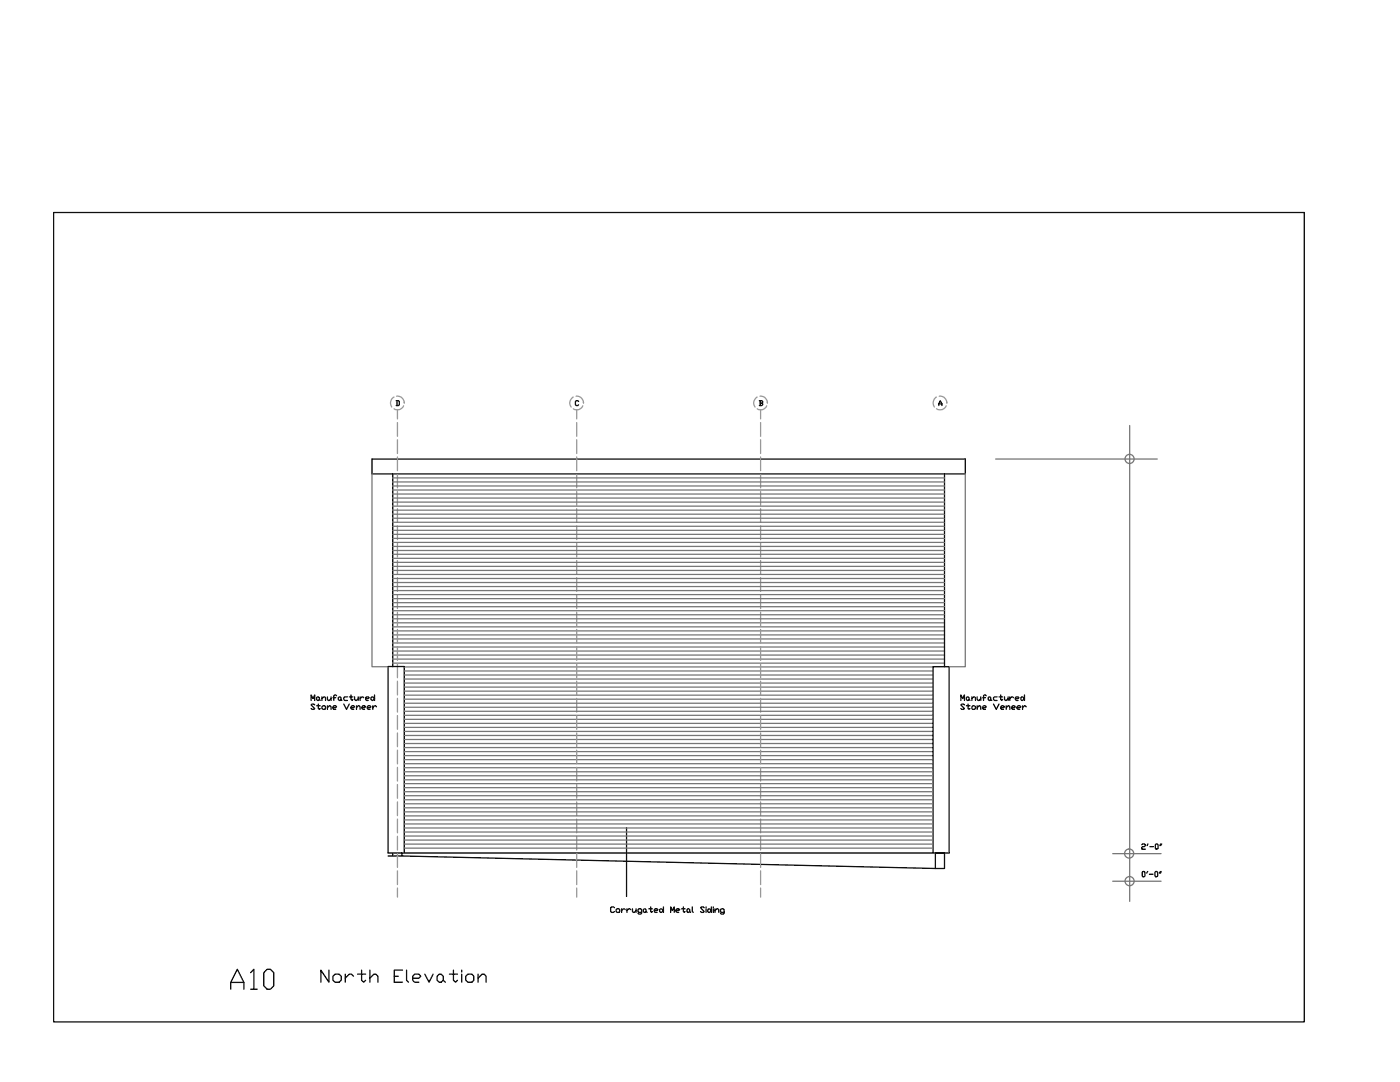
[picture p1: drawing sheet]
<svg xmlns="http://www.w3.org/2000/svg" width="279mm" height="216mm" viewBox="0 0 279 216" stroke-linecap="round" stroke-linejoin="round" font-family="sans-serif">
<!-- layer: walls -->
<path d="M74.2 94.6v-3h118.4v3M78.4 94.6v38.4M188.5 94.6v38.4M77.5 133v37.2h2.7v.6h-2.7M77.5 133h3.2M80.7 133v37.2M78.4 170.2v.6M80.2 170.8l106.5 2.5M125 165.1v13.8M186.2 170.2v-37.2h3.2v37.2M186.7 170.2h1.8v3.1h-1.8z" fill="none" stroke="#000" stroke-width=".25"/>
<!-- layer: e1 -->
<path d="M74.2 94.6h118.4M80.2 170.2h109.2" fill="none" stroke="#000" stroke-width=".25"/>
<!-- layer: e2 -->
<g fill="none" stroke="#767676" stroke-width=".25">
<path d="M74.2 94.6v38.4h3.3M78.4 99.4h110.1M78.4 98.6h110.1M78.4 97.8h110.1M78.4 97h110.1M78.4 96.2h110.1M78.4 95.4h110.1M192.6 94.6v38.4h-3.2M198.7 91.6h32.3M225.5 84.9v95M78.4 119.5h110.1M78.4 118.6h110.1"/>
<path d="M78.4 117.8h110.1M78.4 117h110.1M78.4 116.2h110.1M78.4 115.4h110.1M78.4 114.6h110.1M78.4 113.8h110.1M78.4 113h110.1M78.4 112.2h110.1M78.4 111.4h110.1M78.4 110.6h110.1M78.4 109.8h110.1M78.4 109h110.1"/>
<path d="M78.4 108.2h110.1M78.4 107.4h110.1M78.4 106.6h110.1M78.4 105.8h110.1M78.4 105h110.1M78.4 104.2h110.1M78.4 103.4h110.1M78.4 102.6h110.1M78.4 101.8h110.1M78.4 101h110.1M78.4 100.2h110.1M78.4 124.3h110.1"/>
<path d="M78.4 125.1h110.1M78.4 125.9h110.1M78.4 126.7h110.1M78.4 127.5h110.1M78.4 128.3h110.1M78.4 129.1h110.1M78.4 129.9h110.1M78.4 130.7h110.1M78.4 131.5h110.1M78.4 132.3h110.1M78.4 123.5h110.1M78.4 122.7h110.1"/>
<path d="M78.4 121.9h110.1M78.4 121.1h110.1M78.4 120.3h110.1M80.7 133.1h105.5M80.7 133.9h105.5M80.7 134.7h105.5M80.7 135.5h105.5M80.7 136.3h105.5M80.7 137.1h105.5M80.7 137.9h105.5M80.7 138.7h105.5M80.7 139.5h105.5"/>
<path d="M80.7 146h105.5M80.7 146.8h105.5M80.7 147.6h105.5M80.7 148.4h105.5M80.7 149.2h105.5M80.7 150h105.5M80.7 150.8h105.5M80.7 151.6h105.5M80.7 152.4h105.5M80.7 153.2h105.5M80.7 142.7h105.5M80.7 143.5h105.5"/>
<path d="M80.7 144.3h105.5M80.7 145.1h105.5M80.7 141.9h105.5M80.7 141.1h105.5M80.7 140.3h105.5M80.7 154h105.5M80.7 154.8h105.5M80.7 155.6h105.5M80.7 156.4h105.5M80.7 157.2h105.5M80.7 158h105.5M80.7 158.8h105.5"/>
<path d="M80.7 159.6h105.5M80.7 160.4h105.5M80.7 161.2h105.5M80.7 162h105.5M80.7 162.8h105.5M80.7 163.6h105.5M80.7 164.4h105.5M80.7 165.2h105.5M80.7 166h105.5M80.7 166.8h105.5M80.7 167.6h105.5M80.7 168.4h105.5"/>
<path d="M80.7 169.2h105.5M222.1 170.3h9.6M222.1 175.8h9.6"/>
<circle cx="225.4" cy="91.6" r=".91"/>
<circle cx="225.3" cy="170.3" r=".91"/>
<circle cx="225.4" cy="175.8" r=".91"/>
</g>
<!-- layer: const -->
<g fill="none" stroke="#000" stroke-width=".25">
<path d="M79.1 80h.4l.2 .1v.7l-.2 .1h-.4M79.2 80v.9M151.5 80h.5l.2 .1-.2 .3M151.7 80v.9M115.5 80.1l-.2-.1h-.3l-.2 .1v.7l.2 .1h.3l.2-.1M151.7 80.4h.3l.2 .4-.2 .1h-.5M187.4 80.9l.2-.9 .4 .6v.3M187.4 80.6h.6M62.1 139.8v-1.1l.4 .7 .3-.7v1.1M63.2 139.2l.3-.1 .2 .1v.4l-.3 .2zM63.7 139.6l.2 .2M64.2 139.4l.6-.3 .2 .1v.6"/>
<path d="M64.2 139.1v.7M65.3 139.1v.5l.2 .2h.2l.4-.4M66.1 139.1v.7M66.4 139.2h.6M67.2 138.8l-.2-.1-.4 .1v1M67.5 139.2l.2-.1 .4 .1-.2 .6-.4-.2zM68.1 139.6l.1 .2M69.3 139.1h-.5l-.2 .1 .2 .6h.5M69.7 139.1h.7M70 138.7v.9l.3 .2 .1-.2M70.8 139.1v.5l.2 .2h.1l.4-.4M71.5 139.1v.7"/>
<path d="M71.9 139.1v.7M72.6 139.2l-.4-.1-.3 .3M73 139.4h.5l.2-.2-.2-.1h-.4l-.1 .1 .1 .6h.4M74 139.2l.4-.1 .3 .3-.3 .4h-.2l-.2-.2zM74.7 138.7v1.1M191.8 139.8v-1.1l.3 .7 .4-.7v1.1M192.9 139.2l.3-.1 .2 .1v.4l-.4 .2zM193.4 139.6l.2 .2M194 139.4l.5-.3 .2 .1v.6M194 139.1v.7M195 139.1v.5l.2 .2h.2l.3-.4M195.7 139.1v.7"/>
<path d="M196.1 139.2h.6M196.8 138.8l-.1-.1-.4 .1v1M197.2 139.2l.2-.1 .3 .1-.1 .6-.4-.2zM197.7 139.6l.2 .2M199 139.1h-.5l-.2 .1v.4l.2 .2h.5M199.4 139.1h.7M199.7 138.7v.9l.2 .2 .2-.2M200.5 139.1v.5l.1 .2 .6-.4M201.2 139.1v.7M201.5 139.1v.7M202.3 139.2l-.4-.1-.4 .3M202.6 139.4h.6l.2-.2-.2-.1h-.4l-.2 .1 .2 .6h.4"/>
<path d="M203.7 139.2l.4-.1 .4 .3-.6 .4zM204.5 138.7v1.1M62.8 140.7l-.2-.2h-.3l-.2 .2 .7 .7-.2 .1h-.3l-.2-.1M63.2 140.8h.7M63.5 140.5v.9l.2 .1 .2-.1M64.2 141l.3-.2h.3l.2 .6-.2 .1h-.3l-.3-.1zM65.3 141.2l.6-.4 .2 .2v.5M65.3 140.8v.7M66.4 141.2h.6l.2-.2-.2-.2h-.4l-.2 .2v.4l.2 .1h.4M68.6 140.5l.6 1 .5-1M70 141.2h.6l.2-.2-.2-.2h-.3l-.3 .2v.4l.6 .1M71.1 141.2l.4-.4h.2l.2 .2v.5"/>
<path d="M71.1 140.8v.7M72.2 141.2h.6l.2-.2-.2-.2h-.4l-.2 .2v.4l.2 .1h.4M73.3 141.2h.6l.1-.2-.1-.2h-.4l-.2 .2v.4l.2 .1h.4M74.4 140.8v.7M75.1 141l-.1-.2h-.3l-.3 .4M192.5 140.7l-.2-.2-.5 .2 .7 .7-.2 .1-.5-.1M192.9 140.8h.7M193.2 140.5v.9l.2 .1 .2-.1M194.1 140.8h.4l.2 .2v.4l-.2 .1h-.4l-.1-.1zM195 141.2l.6-.4 .1 .2v.5M195 140.8v.7M196.1 141.2h.6l.1-.2-.1-.2h-.4l-.2 .2v.4l.2 .1h.4"/>
<path d="M198.3 140.5l.5 1 .6-1M199.7 141.2h.6l.2-.2-.2-.2h-.4l-.2 .2v.4l.6 .1M200.8 141.2l.6-.4 .1 .2v.5M200.8 140.8v.7M201.9 141.2h.6l.1-.2-.1-.2h-.4l-.2 .2v.4l.2 .1h.4M203 141.2h.5l.2-.2-.2-.2h-.3l-.2 .2v.4l.5 .1M204.1 140.8v.7M204.8 141l-.3-.2-.4 .4M227.9 168.6l.1-.2 .6 .2-.2 .3h-.4l-.1 .2v.3h.7M228 174.1l.1-.2 .4 .2v.7l-.2 .1-.3-.1zM229.1 173.9l-.3 .3M229.1 168.4l-.2 .3"/>
<path d="M229.4 174.4h.7M229.5 168.9h.7M230.5 174.1l.2-.2 .3 .2v.7l-.2 .1-.3-.1zM230.7 168.4l.4 .2v.7l-.2 .1-.3-.1v-.7zM231.6 173.9l-.2 .3M231.6 168.4l-.1 .3M231.8 173.9l-.2 .3M231.8 168.4l-.2 .3M46 197.4v-1.4l1.4-2.6 1.3 2.6v1.4M46 196h2.7M50 194.1l.7-.7v4M50 197.4h1.3"/>
<path d="M52.6 194.1l.7-.7h.7l.6 .7v2.6l-.6 .7h-.7l-.7-.7zM65.6 193.6v2.4l-1.6-2.4v2.4M66.4 194.8l.5-.4h.8l.4 .4v.8l-.4 .4h-.8l-.5-.4zM68.9 194.4v1.6M70.6 194.8l-.5-.4h-.4l-.8 .8M71.4 194.4h1.6M72.2 193.6v2l.4 .4 .4-.4M73.8 195.2l.8-.8h.4l.4 .4v1.2M73.8 193.6v2.4M78.7 194.8h.8M80.3 193.6h-1.6v2.4h1.6M81.1 193.6v2l.4 .4"/>
<path d="M82.4 195.2h1.2l.4-.4-.4-.4h-.9l-.3 .4v.8l.3 .4h.9M84.8 194.4l.8 1.6 .8-1.6M87.2 194.8l.5-.4h.3l.5 .4v.8l-.5 .4h-.3l-.5-.4zM88.5 195.6l.4 .4M89.7 194.4h1.6M90.5 193.6v2l.4 .4 .4-.4M92.1 193.6v.4M92.1 194.4v1.6M92.9 194.8l.5-.4h.8l.4 .4v.8l-.4 .4h-.8l-.5-.4zM95.4 195.2l.8-.8h.4l.4 .4v1.2M95.4 194.4v1.6M122.6 181.1l-.2-.1-.5 .1v.8l.2 .2 .5-.2"/>
<path d="M123 181.5l.1-.2h.4l.2 .2v.4l-.2 .2h-.4l-.1-.2zM124.1 181.3v.8M124.8 181.5l-.4-.2-.3 .4M125.1 181.3v.8M125.9 181.5l-.4-.2-.4 .4M126.2 181.3v.6l.2 .2h.2l.3-.4M126.9 181.3v.8M128 182.1h-.5l-.2-.2v-.4l.2-.2h.4l.1 .2v.7l-.1 .2h-.4l-.2-.2M128.4 181.5l.4-.2 .1 .2v.4l-.3 .2-.2-.2zM128.9 181.9l.2 .2M129.5 181.3h.7M129.9 181v.9l.1 .2 .2-.2"/>
<path d="M130.6 181.7h.5l.2-.2-.2-.2h-.3l-.2 .2v.4l.2 .2h.3M131.6 181.5l.4-.2 .4 .4-.5 .4-.3-.2zM132.4 181v1.1M133.8 182.1v-1.1l.4 .7 .4-.7v1.1M134.9 181.7h.6l.2-.2-.2-.2-.6 .2v.4l.6 .2M136 181.3h.7M136.4 181v.9l.2 .2 .1-.2M137.1 181.5l.3-.2 .3 .2v.4l-.4 .2-.2-.2zM137.7 181.9l.1 .2M138.2 181v.9l.2 .2M140.5 181.1l-.1-.1h-.4l-.2 .1 .7 .8-.1 .2h-.4l-.2-.2M140.9 181v.1"/>
<path d="M140.9 181.3v.8M141.3 181.5l.3-.2 .4 .4-.4 .4h-.2l-.1-.2zM142 181v1.1M142.4 181v.1M142.4 181.3v.8M142.7 181.7l.5-.4 .3 .2v.6M142.7 181.3v.8M144.5 182.1h-.5l-.2-.2v-.4l.2-.2h.3l.2 .2v.7l-.2 .2h-.3l-.2-.2"/>
</g>
<!-- layer: grid -->
<g fill="none" stroke="#989898" stroke-width=".25">
<path d="M78.6 79.2a1.38 1.38 0 0 0-.4 2M79.1 79.1a1.29 1.29 0 0 1 1.6 1.3M114.4 79.2a1.34 1.34 0 0 0-.4 2M115 79.1a1.28 1.28 0 0 1 1.4 1.3M151.1 79.2a1.34 1.34 0 0 0-.4 2M151.7 79.1a1.28 1.28 0 0 1 1.4 1.3M186.9 79.2a1.42 1.42 0 0 0-.4 2M187.4 79.1a1.29 1.29 0 0 1 1.6 1.3M79.3 81.8v1.8M79.3 84.3v2.8M79.3 87.7v2.8M79.3 91.2v2.7"/>
<path d="M79.3 94.6v2.8M79.3 98.1v2.7M80.5 81a1.26 1.26 0 0 1-1.9 .6M80.7 80.4h.1M115.1 81.8v1.8M115.1 84.3v2.8M115.1 87.7v2.8M115.1 91.2v2.7M115.1 94.6v2.8M115.1 98.1v2.7M116.3 81a1.26 1.26 0 0 1-1.9 .6M116.4 80.4h.1"/>
<path d="M151.8 81.8v1.8M151.8 84.3v2.8M151.8 87.7v2.8M151.8 91.2v2.7M151.8 94.6v2.8M151.8 98.1v2.7M153 81a1.26 1.26 0 0 1-1.9 .6M153.1 80.4h.1M188.8 81a1.29 1.29 0 0 1-1.9 .6M189 80.4h.1M79.3 101.5v2.8M79.3 104.9v2.8"/>
<path d="M79.3 108.4v2.8M79.3 111.8v2.8M79.3 115.3v2.7M79.3 118.7v2.7M115.1 101.5v2.8M115.1 104.9v2.8M115.1 108.4v2.8M115.1 111.8v2.8M115.1 115.3v2.7M115.1 118.7v2.7M151.8 101.5v2.8M151.8 104.9v2.8"/>
<path d="M151.8 108.4v2.8M151.8 111.8v2.8M151.8 115.3v2.7M151.8 118.7v2.7M79.3 122.2v2.7M79.3 125.6v2.7M79.3 129v2.8M79.3 132.4v2.8M79.3 135.9v2.8M79.3 139.3v2.8M115.1 122.2v2.7M115.1 125.6v2.7"/>
<path d="M115.1 129v2.8M115.1 132.4v2.8M115.1 135.9v2.8M115.1 139.3v2.8M151.8 122.2v2.7M151.8 125.6v2.7M151.8 129v2.8M151.8 132.4v2.8M151.8 135.9v2.8M151.8 139.3v2.8M79.3 142.8v2.7M79.3 146.2v2.8"/>
<path d="M79.3 149.7v2.7M79.3 153.1v2.8M79.3 156.5v2.8M115.1 142.8v2.7M115.1 146.2v2.8M115.1 149.7v2.7M115.1 153.1v2.8M115.1 156.5v2.8M151.8 142.8v2.7M151.8 146.2v2.8M151.8 149.7v2.7M151.8 153.1v2.8"/>
<path d="M151.8 156.5v2.8M79.3 160v2.8M79.3 163.4v2.8M79.3 166.9v2.7M79.3 170.3v2.8M79.3 173.8v2.7M79.3 177.2v1.8M115.1 160v2.8M115.1 163.4v2.8M115.1 166.9v2.7M115.1 170.3v2.8M115.1 173.8v2.7"/>
<path d="M115.1 177.2v1.8M151.8 160v2.8M151.8 163.4v2.8M151.8 166.9v2.7M151.8 170.3v2.8M151.8 173.8v2.7M151.8 177.2v1.8"/>
</g>
<!-- layer: 0 -->
<path d="M10.7 42.4h249.6v161.5h-249.6z" fill="none" stroke="#000" stroke-width=".25"/>
</svg>
